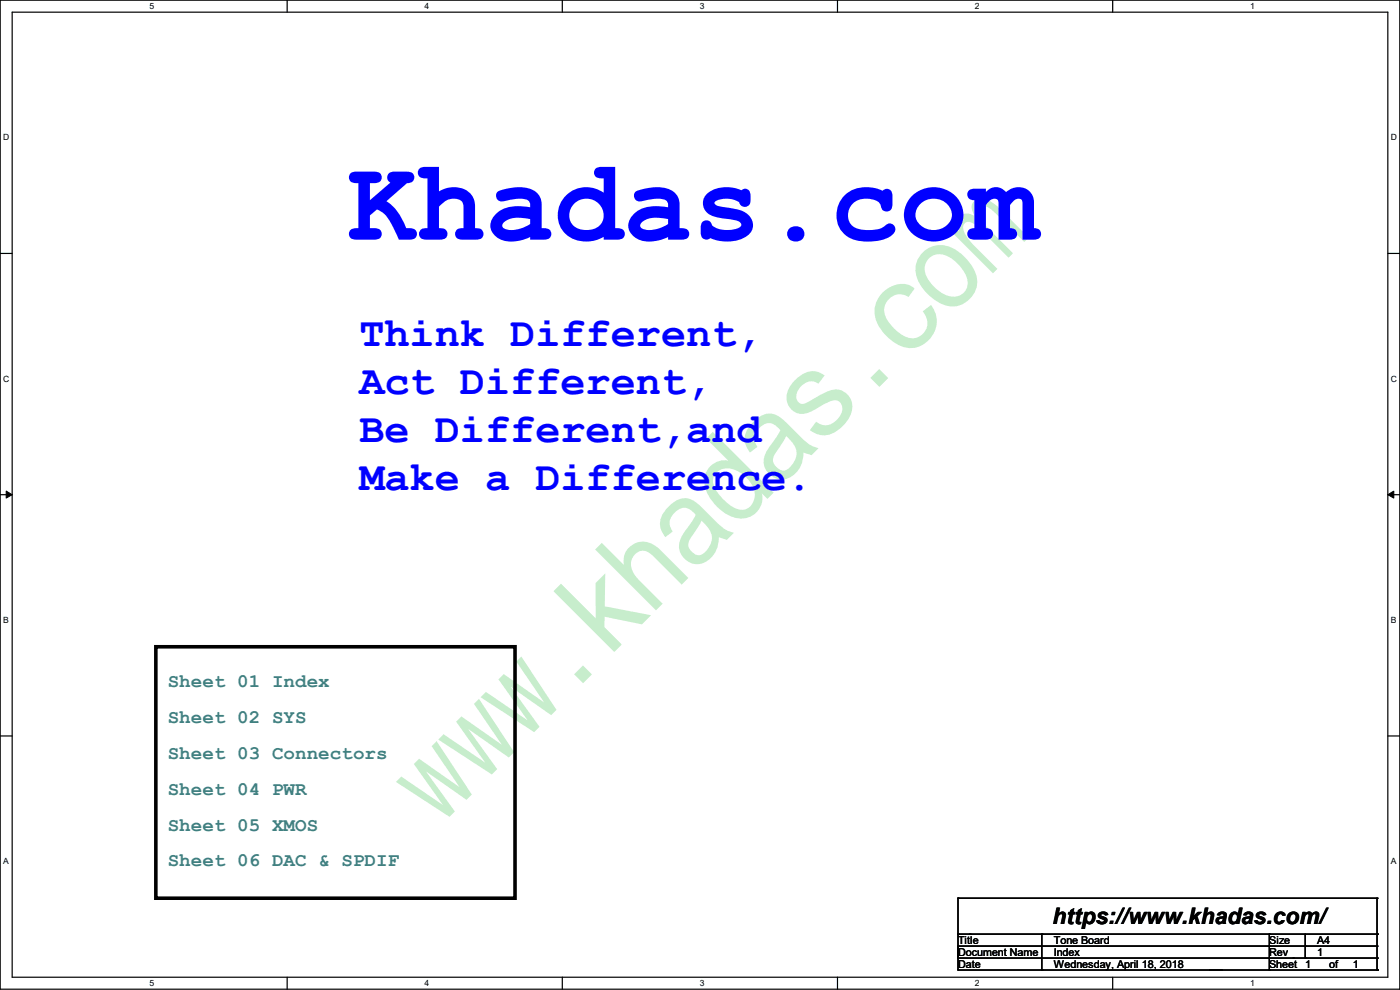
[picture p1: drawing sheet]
<svg xmlns="http://www.w3.org/2000/svg" width="297mm" height="210mm" viewBox="0 0 297 210" stroke-linecap="round" stroke-linejoin="round" font-family="sans-serif">
<defs><g id="words">
<text font-size="25.4" fill="#c7edcc" x="93.2" y="175.4" transform="rotate(-45 93.2 175.4)">www.khadas.com</text>
<text font-size="24.4" fill="#00f" x="73.7" y="50.8">Khadas.com</text>
<g font-size="8.9" fill="#00f">
<text x="76.2" y="73.5">Think Different,</text>
<text x="76.2" y="83.7">Act Different,</text>
<text x="76.2" y="93.8">Be Different,and</text>
<text x="76.2" y="104">Make a Difference.</text>
</g>
<text font-size="4.8" x="223.3" y="196">https://www.khadas.com/</text>
<g font-size="4.1" fill="#408080">
<text x="35.6" y="145.7">Sheet 01 Index</text>
<text x="35.6" y="153.3">Sheet 02 SYS</text>
<text x="35.6" y="161">Sheet 03 Connectors</text>
<text x="35.6" y="168.6">Sheet 04 PWR</text>
<text x="35.6" y="176.2">Sheet 05 XMOS</text>
<text x="35.6" y="183.8">Sheet 06 DAC &amp; SPDIF</text>
</g>
<g font-size="2.3">
<text x="203.2" y="202.8">Document Name</text>
<text x="203.2" y="200.2">Title</text>
<text x="223.6" y="202.8">Index</text>
<text x="223.6" y="200.2">Tone Board</text>
<text x="269.2" y="202.8">Rev</text>
<text x="269.3" y="200.2">Size</text>
<text x="279.4" y="202.8">1</text>
<text x="279.4" y="200.2">A4</text>
<text x="203.2" y="205.3">Date</text>
<text x="223.6" y="205.3">Wednesday, April 18, 2018</text>
<text x="269.2" y="205.3">Sheet</text>
<text x="276.9" y="205.3">1</text>
<text x="282" y="205.3">of</text>
<text x="287" y="205.3">1</text>
</g>
<g font-size="1.8">
<text x="31.7" y="1.9">5</text>
<text x="90.1" y="1.9">4</text>
<text x="148.5" y="1.9">3</text>
<text x="206.8" y="1.9">2</text>
<text x="265.2" y="1.9">1</text>
<text x=".7" y="29.8">D</text>
<text x="295.1" y="29.8">D</text>
<text x=".7" y="80.9">C</text>
<text x="295.1" y="80.9">C</text>
<text x=".7" y="132.1">B</text>
<text x="295.1" y="132.1">B</text>
<text x=".7" y="183.3">A</text>
<text x="295.1" y="183.3">A</text>
<text x="31.7" y="209.2">5</text>
<text x="90.1" y="209.2">4</text>
<text x="148.5" y="209.2">3</text>
<text x="206.8" y="209.2">2</text>
<text x="265.2" y="209.2">1</text>
</g>
</g></defs>
<path d="M0 0h297v209.8h-297zM2.6 2.6h291.8v204.7h-291.8z" fill="none" stroke="#000" stroke-width=".25"/>
<g fill="#fff">
<path d="M31.7 .3h1v2h-1z"/>
<path d="M31.7 207.6h1v2h-1z"/>
</g>
<path d="M60.9 0v2.6M60.9 207.3v2.5" fill="none" stroke="#000" stroke-width=".25"/>
<g fill="#fff">
<path d="M90.1 .3h1v2h-1z"/>
<path d="M90.1 207.6h1v2h-1z"/>
</g>
<path d="M119.3 0v2.6M119.3 207.3v2.5" fill="none" stroke="#000" stroke-width=".25"/>
<g fill="#fff">
<path d="M148.5 .3h.9v2h-.9z"/>
<path d="M148.5 207.6h.9v2h-.9z"/>
</g>
<path d="M177.7 0v2.6M177.7 207.3v2.5" fill="none" stroke="#000" stroke-width=".25"/>
<g fill="#fff">
<path d="M206.8 .3h1v2h-1z"/>
<path d="M206.8 207.6h1v2h-1z"/>
</g>
<path d="M236.1 0v2.6M236.1 207.3v2.5" fill="none" stroke="#000" stroke-width=".25"/>
<g fill="#fff">
<path d="M265.2 .3h1v2h-1z"/>
<path d="M265.2 207.6h1v2h-1z"/>
<path d="M.7 28.2h1.2v1.9h-1.2z"/>
<path d="M295.1 28.2h1.2v1.9h-1.2z"/>
<path d="M.7 79.3h1.2v2h-1.2z"/>
<path d="M295.1 79.3h1.2v2h-1.2z"/>
</g>
<path d="M0 53.8h2.6M294.4 53.8h2.6" fill="none" stroke="#000" stroke-width=".25"/>
<g fill="#fff">
<path d="M.7 130.5h1.2v2h-1.2z"/>
<path d="M295.1 130.5h1.1v2h-1.1z"/>
</g>
<path d="M0 104.9h2.6M294.4 104.9h2.6" fill="none" stroke="#000" stroke-width=".25"/>
<path d="M1.3 104.2l1.3 .7-1.3 .8zM294.4 104.9l1.3-.7v1.5z" fill="#000" stroke="#000" stroke-width=".21"/>
<g fill="#fff">
<path d="M.7 181.7h1.2v2h-1.2z"/>
<path d="M295.1 181.7h1.1v2h-1.1z"/>
</g>
<g fill="none" stroke="#000" stroke-width=".25">
<path d="M0 156.1h2.6M294.4 156.1h2.6M33.1 190.5h73.6M106.7 190.5h.1M203.2 198.2h.1M203.2 190.5h.1M203.2 190.5h88.9M203.2 190.5v15.3h88.9M203.2 198.2h88.9M205.8 198.2h.1M221 198.2h.1M221 198.2v2.5h71.1"/>
<path d="M269.3 198.2h.1M269.3 198.2v7.6M276.9 198.2v5M292.1 198.2h.1M292.1 190.5h.1M292.1 190.5v15.3M203.2 200.7h17.8v2.5h-17.8zM221 205.8h.1M259.1 205.8h.1M269.3 205.8h.1M269.3 200.7h.1M274.4 203.2h.1"/>
<path d="M276.9 203.2h.1M276.9 200.7h.1M292.1 203.2h-71.1v2.6M292.1 205.8h.1M292.1 203.2h.1M292.1 200.7h.1"/>
</g>
<path d="M33.1 137.2h76.2v53.3h-76.2z" fill="none" stroke="#000" stroke-width=".76"/>
<use href="#words"/>
</svg>
